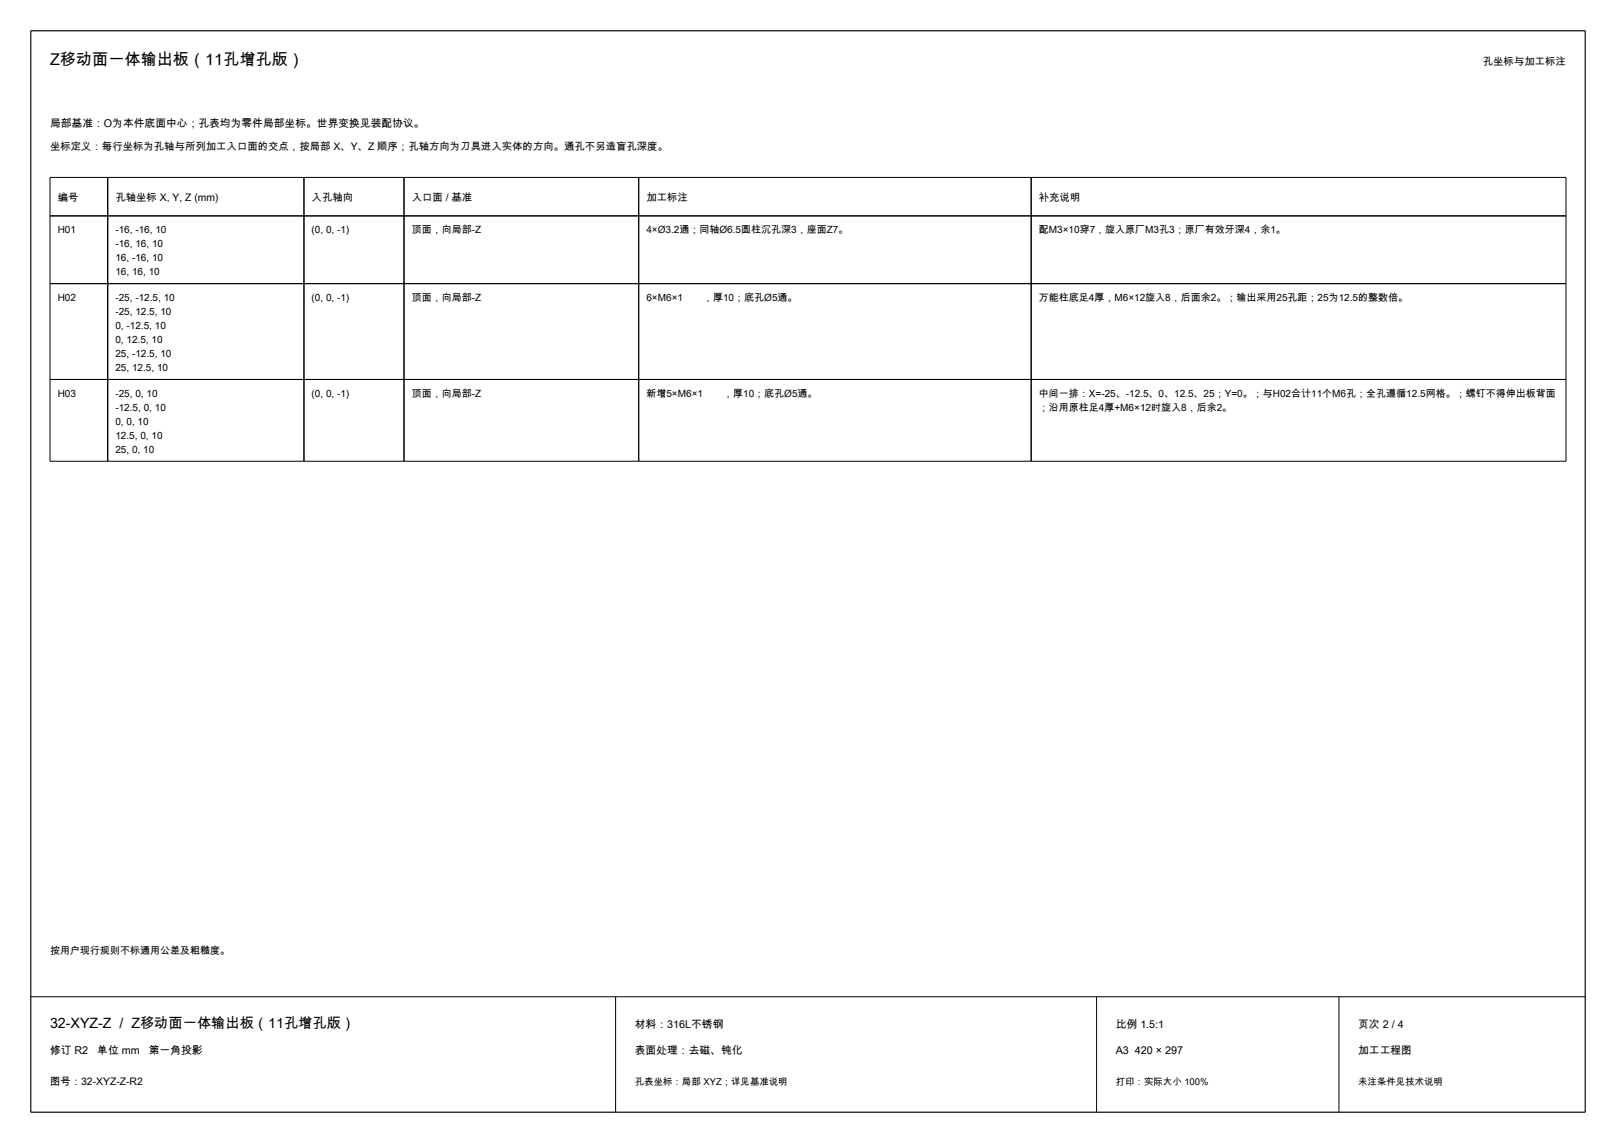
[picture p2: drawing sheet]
<svg xmlns="http://www.w3.org/2000/svg" width="420mm" height="297mm" viewBox="0 0 420 297" stroke-linecap="round" stroke-linejoin="round" font-family="sans-serif">
<defs><g id="words">
<text font-size="4.2" x="13" y="17">Z移动面一体输出板（11孔增孔版）</text>
<text font-size="3.7" x="13" y="267">32-XYZ-Z / Z移动面一体输出板（11孔增孔版）</text>
<g font-size="2.8">
<text x="13" y="33">局部基准：O为本件底面中心；孔表均为零件局部坐标。世界变换见装配协议。</text>
<text x="165" y="267">材料：316L不锈钢</text>
<text x="290" y="267">比例 1.5:1</text>
<text x="353" y="267">页次 2 / 4</text>
<text x="13" y="274">修订 R2</text>
<text x="25.3" y="274">单位 mm</text>
<text x="38.6" y="274">第一角投影</text>
<text x="165" y="274">表面处理：去磁、钝化</text>
<text x="290" y="274">A3 420 × 297</text>
<text x="353" y="274">加工工程图</text>
</g>
<g font-size="2.7">
<text x="385.4" y="17">孔坐标与加工标注</text>
<text x="13" y="39.1">坐标定义：每行坐标为孔轴与所列加工入口面的交点，按局部 X、Y、Z 顺序；孔轴方向为刀具进入实体的方向。通孔不另造盲孔深度。</text>
<text x="15" y="52.1">编号</text>
<text x="30" y="52.1">孔轴坐标 X, Y, Z (mm)</text>
<text x="81" y="52.1">入孔轴向</text>
<text x="107" y="52.1">入口面 / 基准</text>
<text x="168" y="52.1">加工标注</text>
<text x="270" y="52.1">补充说明</text>
<text x="13" y="282">图号：32-XYZ-Z-R2</text>
</g>
<g font-size="2.6">
<text x="15" y="60.6">H01</text>
<text x="30" y="60.6">-16, -16, 10</text>
<text x="30" y="64.2">-16, 16, 10</text>
<text x="81" y="60.6">(0, 0, -1)</text>
<text x="107" y="60.6">顶面，向局部-Z</text>
<text x="168" y="60.6">4×Ø3.2通；同轴Ø6.5圆柱沉孔深3，座面Z7。</text>
<text x="270" y="60.6">配M3×10穿7，旋入原厂M3孔3；原厂有效牙深4，余1。</text>
<text x="30" y="67.9">16, -16, 10</text>
<text x="30" y="71.5">16, 16, 10</text>
<text x="15" y="78.2">H02</text>
<text x="30" y="78.2">-25, -12.5, 10</text>
<text x="30" y="81.8">-25, 12.5, 10</text>
<text x="81" y="78.2">(0, 0, -1)</text>
<text x="107" y="78.2">顶面，向局部-Z</text>
<text x="168" y="78.2">6×M6×1</text>
<text x="182.7" y="78.2">，厚10；底孔Ø5通。</text>
<text x="270" y="78.2">万能柱底足4厚，M6×12旋入8，后面余2。；输出采用25孔距；25为12.5的整数倍。</text>
<text x="30" y="85.5">0, -12.5, 10</text>
<text x="30" y="89.2">0, 12.5, 10</text>
<text x="30" y="92.8">25, -12.5, 10</text>
<text x="30" y="96.4">25, 12.5, 10</text>
<text x="15" y="103.1">H03</text>
<text x="30" y="103.1">-25, 0, 10</text>
<text x="30" y="106.8">-12.5, 0, 10</text>
<text x="81" y="103.1">(0, 0, -1)</text>
<text x="107" y="103.1">顶面，向局部-Z</text>
<text x="168" y="103.1">新增5×M6×1</text>
<text x="187.9" y="103.1">，厚10；底孔Ø5通。</text>
<text x="270" y="103.1">中间一排：X=-25、-12.5、0、12.5、25；Y=0。；与H02合计11个M6孔；全孔遵循12.5网格。；螺钉不得伸出板背面</text>
<text x="270" y="106.8">；沿用原柱足4厚+M6×12时旋入8，后余2。</text>
<text x="30" y="110.4">0, 0, 10</text>
<text x="30" y="114.1">12.5, 0, 10</text>
<text x="30" y="117.7">25, 0, 10</text>
<text x="13" y="248">按用户现行规则不标通用公差及粗糙度。</text>
</g>
<g font-size="2.5">
<text x="165" y="282">孔表坐标：局部 XYZ；详见基准说明</text>
<text x="290" y="282">打印：实际大小 100%</text>
<text x="353" y="282">未注条件见技术说明</text>
</g>
</g></defs>
<path d="M8 8h404v281h-404z" fill="none" stroke="#000" stroke-width=".3"/>
<g fill="none" stroke="#000" stroke-width=".26">
<path d="M13 56.1h394M13 46.1h394v73.7h-394zM28 46.1v73.7M79 46.1v73.7M105 46.1v73.7M166 46.1v73.7M268 46.1v73.7M13 73.7h394M13 98.6h394M8 259h404M160 259v30M285 259v30"/>
<path d="M348 259v30"/>
</g>
<use href="#words"/>
</svg>
